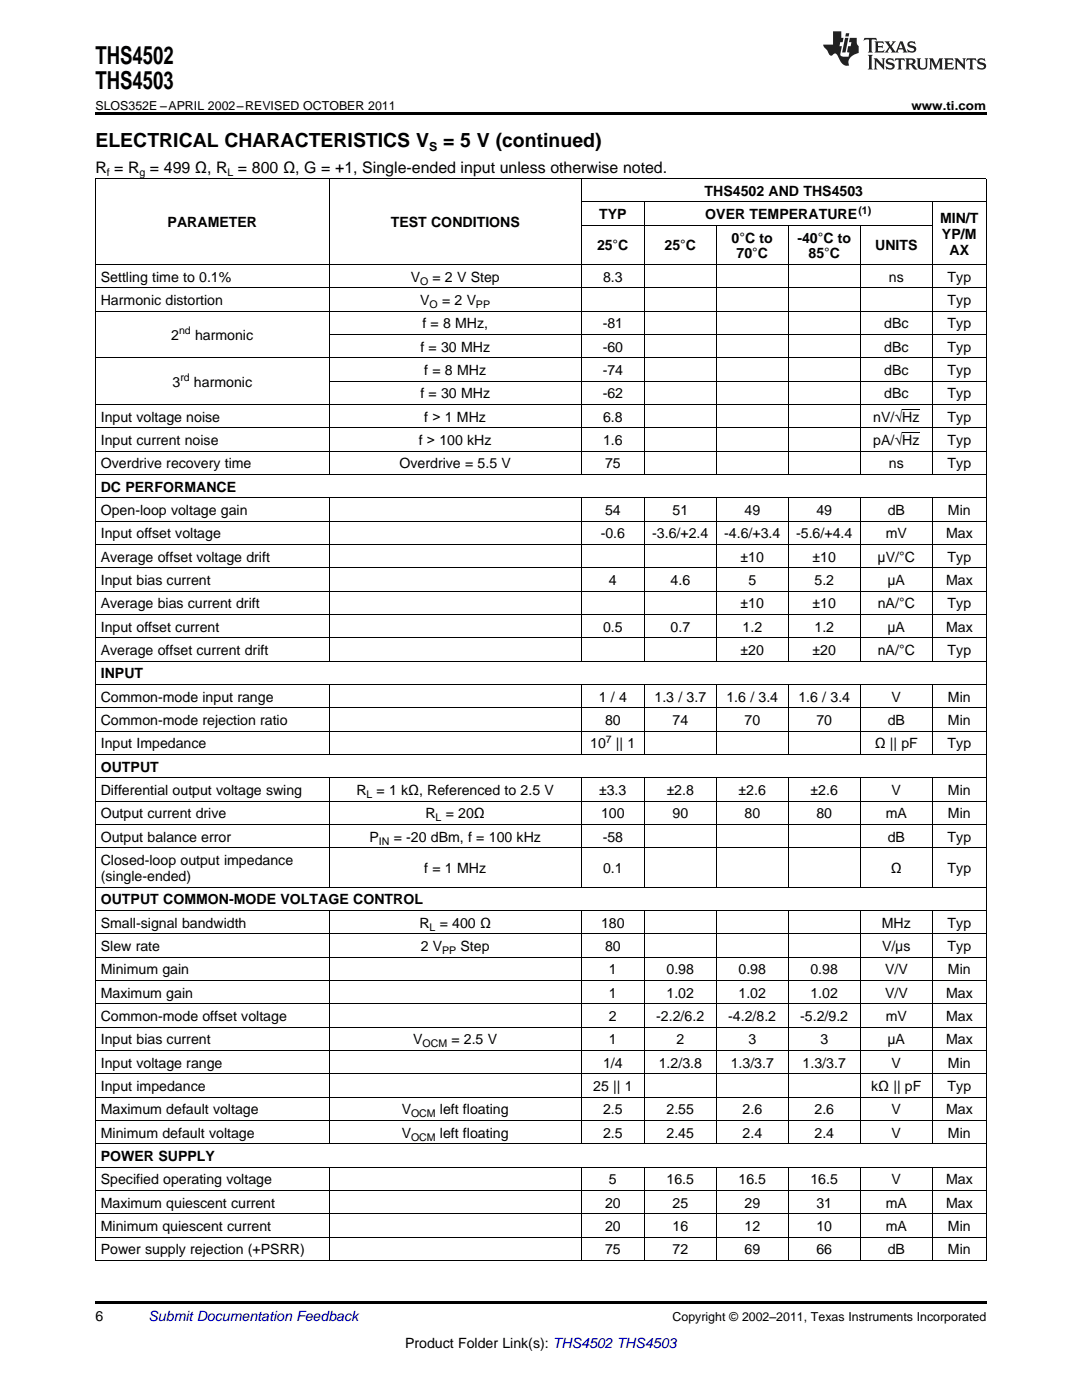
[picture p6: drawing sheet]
<svg xmlns="http://www.w3.org/2000/svg" width="216mm" height="279mm" viewBox="0 0 216 279" stroke-linecap="round" stroke-linejoin="round" font-family="sans-serif">
<defs><g id="words">
<g font-size="4.9">
<text x="19" y="12.8">THS4502</text>
<text x="19" y="17.8">THS4503</text>
</g>
<g font-size="3.9">
<text x="19" y="29.3">ELECTRICAL CHARACTERISTICS V</text>
<text x="88.4" y="29.3">= 5 V (continued)</text>
</g>
<text font-size="3.2" x="19" y="34.4">R = R = 499 Ω, R = 800 Ω, G = +1, Single-ended input unless otherwise noted.</text>
<g font-size="2.8">
<text x="140.6" y="39.1">THS4502 AND THS4503</text>
<text x="33.4" y="45.3">PARAMETER</text>
<text x="78" y="45.3">TEST CONDITIONS</text>
<text x="119.6" y="43.7">TYP</text>
<text x="140.7" y="43.7">OVER TEMPERATURE</text>
<text x="187.6" y="44.5">MIN/T</text>
<text x="188" y="47.7">YP/M</text>
<text x="119.1" y="50">25°C</text>
<text x="132.6" y="50">25°C</text>
<text x="146" y="48.4">0°C to</text>
<text x="147" y="51.6">70°C</text>
<text x="159.1" y="48.4">-40°C to</text>
<text x="161.3" y="51.6">85°C</text>
<text x="174.6" y="50">UNITS</text>
<text x="189.5" y="50.8">AX</text>
<text x="20.1" y="56.2">Settling time to 0.1%</text>
<text x="82" y="56.2">V</text>
<text x="86.3" y="56.2">= 2 V Step</text>
<text x="120.3" y="56.2">8.3</text>
<text x="177.4" y="56.2">ns</text>
<text x="189.1" y="56.2">Typ</text>
<text x="20.1" y="60.9">Harmonic distortion</text>
<text x="83.9" y="60.9">V</text>
<text x="84.3" y="65.5">f = 8 MHz,</text>
<text x="88.2" y="60.9">= 2 V</text>
<text x="120.3" y="65.5">-81</text>
<text x="176.4" y="65.5">dBc</text>
<text x="189.1" y="60.9">Typ</text>
<text x="189.1" y="65.5">Typ</text>
<text x="34.2" y="67.9">2</text>
<text x="38.9" y="67.9">harmonic</text>
<text x="83.9" y="70.2">f = 30 MHz</text>
<text x="120.3" y="70.2">-60</text>
<text x="176.4" y="70.2">dBc</text>
<text x="189.1" y="70.2">Typ</text>
<text x="34.4" y="77.2">3</text>
<text x="38.7" y="77.2">harmonic</text>
<text x="84.7" y="74.9">f = 8 MHz</text>
<text x="120.3" y="74.9">-74</text>
<text x="176.4" y="74.9">dBc</text>
<text x="189.1" y="74.9">Typ</text>
<text x="83.9" y="79.5">f = 30 MHz</text>
<text x="120.3" y="79.5">-62</text>
<text x="176.4" y="79.5">dBc</text>
<text x="189.1" y="79.5">Typ</text>
<text x="20.1" y="84.2">Input voltage noise</text>
<text x="20.1" y="88.8">Input current noise</text>
<text x="83.6" y="88.8">f &gt; 100 kHz</text>
<text x="84.7" y="84.2">f &gt; 1 MHz</text>
<text x="120.3" y="84.2">6.8</text>
<text x="120.3" y="88.8">1.6</text>
<text x="174.2" y="84.2">nV/√Hz</text>
<text x="174.2" y="88.8">pA/√Hz</text>
<text x="189.1" y="84.2">Typ</text>
<text x="189.1" y="88.8">Typ</text>
<text x="20.1" y="93.5">Overdrive recovery time</text>
<text x="79.7" y="93.5">Overdrive = 5.5 V</text>
<text x="120.7" y="93.5">75</text>
<text x="177.4" y="93.5">ns</text>
<text x="189.1" y="93.5">Typ</text>
<text x="20.1" y="98.1">DC PERFORMANCE</text>
<text x="20.1" y="102.8">Open-loop voltage gain</text>
<text x="20.1" y="107.5">Input offset voltage</text>
<text x="119.9" y="107.5">-0.6</text>
<text x="120.7" y="102.8">54</text>
<text x="130.1" y="107.5">-3.6/+2.4</text>
<text x="134.2" y="102.8">51</text>
<text x="144.5" y="107.5">-4.6/+3.4</text>
<text x="148.6" y="102.8">49</text>
<text x="158.9" y="107.5">-5.6/+4.4</text>
<text x="162.9" y="102.8">49</text>
<text x="176.7" y="107.5">mV</text>
<text x="177.1" y="102.8">dB</text>
<text x="188.8" y="107.5">Max</text>
<text x="189.2" y="102.8">Min</text>
<text x="20.1" y="112.1">Average offset voltage drift</text>
<text x="147.8" y="112.1">±10</text>
<text x="162.1" y="112.1">±10</text>
<text x="175.1" y="112.1">µV/°C</text>
<text x="189.1" y="112.1">Typ</text>
<text x="20.1" y="116.8">Input bias current</text>
<text x="121.5" y="116.8">4</text>
<text x="133.8" y="116.8">4.6</text>
<text x="149.3" y="116.8">5</text>
<text x="162.5" y="116.8">5.2</text>
<text x="177.1" y="116.8">µA</text>
<text x="188.8" y="116.8">Max</text>
<text x="20.1" y="121.4">Average bias current drift</text>
<text x="147.8" y="121.4">±10</text>
<text x="162.1" y="121.4">±10</text>
<text x="175.2" y="121.4">nA/°C</text>
<text x="189.1" y="121.4">Typ</text>
<text x="20.1" y="126.1">Input offset current</text>
<text x="20.1" y="130.7">Average offset current drift</text>
<text x="120.3" y="126.1">0.5</text>
<text x="133.8" y="126.1">0.7</text>
<text x="147.8" y="130.7">±20</text>
<text x="148.2" y="126.1">1.2</text>
<text x="162.1" y="130.7">±20</text>
<text x="162.5" y="126.1">1.2</text>
<text x="175.2" y="130.7">nA/°C</text>
<text x="177.1" y="126.1">µA</text>
<text x="188.8" y="126.1">Max</text>
<text x="189.1" y="130.7">Typ</text>
<text x="20.1" y="135.4">INPUT</text>
<text x="20.1" y="140.1">Common-mode input range</text>
<text x="119.5" y="140.1">1 / 4</text>
<text x="130.6" y="140.1">1.3 / 3.7</text>
<text x="145" y="140.1">1.6 / 3.4</text>
<text x="159.3" y="140.1">1.6 / 3.4</text>
<text x="177.9" y="140.1">V</text>
<text x="189.2" y="140.1">Min</text>
<text x="20.1" y="144.7">Common-mode rejection ratio</text>
<text x="20.1" y="149.4">Input Impedance</text>
<text x="117.8" y="149.4">10</text>
<text x="120.7" y="144.7">80</text>
<text x="122.9" y="149.4">|| 1</text>
<text x="134.2" y="144.7">74</text>
<text x="148.6" y="144.7">70</text>
<text x="162.9" y="144.7">70</text>
<text x="174.6" y="149.4">Ω || pF</text>
<text x="177.1" y="144.7">dB</text>
<text x="189.1" y="149.4">Typ</text>
<text x="189.2" y="144.7">Min</text>
<text x="20.1" y="154">OUTPUT</text>
<text x="20.1" y="158.7">Differential output voltage swing</text>
<text x="71.1" y="158.7">R</text>
<text x="75.1" y="158.7">= 1 kΩ, Referenced to 2.5 V</text>
<text x="119.6" y="158.7">±3.3</text>
<text x="133" y="158.7">±2.8</text>
<text x="147.4" y="158.7">±2.6</text>
<text x="161.7" y="158.7">±2.6</text>
<text x="177.9" y="158.7">V</text>
<text x="189.2" y="158.7">Min</text>
<text x="20.1" y="163.3">Output current drive</text>
<text x="20.1" y="168">Output balance error</text>
<text x="73.7" y="168">P</text>
<text x="78.6" y="168">= -20 dBm, f = 100 kHz</text>
<text x="84.9" y="163.3">R</text>
<text x="88.9" y="163.3">= 20Ω</text>
<text x="119.9" y="163.3">100</text>
<text x="120.3" y="168">-58</text>
<text x="134.2" y="163.3">90</text>
<text x="148.6" y="163.3">80</text>
<text x="162.9" y="163.3">80</text>
<text x="176.7" y="163.3">mA</text>
<text x="177.1" y="168">dB</text>
<text x="189.1" y="168">Typ</text>
<text x="189.2" y="163.3">Min</text>
<text x="20.1" y="172.6">Closed-loop output impedance</text>
<text x="20.1" y="175.8">(single-ended)</text>
<text x="84.7" y="174.2">f = 1 MHz</text>
<text x="120.3" y="174.2">0.1</text>
<text x="177.8" y="174.2">Ω</text>
<text x="189.1" y="174.2">Typ</text>
<text x="20.1" y="180.5">OUTPUT COMMON-MODE VOLTAGE CONTROL</text>
<text x="20.1" y="185.1">Small-signal bandwidth</text>
<text x="83.7" y="185.1">R</text>
<text x="87.7" y="185.1">= 400 Ω</text>
<text x="119.9" y="185.1">180</text>
<text x="176" y="185.1">MHz</text>
<text x="189.1" y="185.1">Typ</text>
<text x="20.1" y="189.8">Slew rate</text>
<text x="84" y="189.8">2 V</text>
<text x="91.9" y="189.8">Step</text>
<text x="120.7" y="189.8">80</text>
<text x="176" y="189.8">V/µs</text>
<text x="189.1" y="189.8">Typ</text>
<text x="20.1" y="194.5">Minimum gain</text>
<text x="121.5" y="194.5">1</text>
<text x="133" y="194.5">0.98</text>
<text x="147.4" y="194.5">0.98</text>
<text x="161.7" y="194.5">0.98</text>
<text x="176.6" y="194.5">V/V</text>
<text x="189.2" y="194.5">Min</text>
<text x="20.1" y="199.1">Maximum gain</text>
<text x="20.1" y="203.8">Common-mode offset voltage</text>
<text x="121.5" y="199.1">1</text>
<text x="121.5" y="203.8">2</text>
<text x="131" y="203.8">-2.2/6.2</text>
<text x="133" y="199.1">1.02</text>
<text x="145.3" y="203.8">-4.2/8.2</text>
<text x="147.4" y="199.1">1.02</text>
<text x="159.7" y="203.8">-5.2/9.2</text>
<text x="161.7" y="199.1">1.02</text>
<text x="176.6" y="199.1">V/V</text>
<text x="176.7" y="203.8">mV</text>
<text x="188.8" y="199.1">Max</text>
<text x="188.8" y="203.8">Max</text>
<text x="20.1" y="208.4">Input bias current</text>
<text x="82.4" y="208.4">V</text>
<text x="90.1" y="208.4">= 2.5 V</text>
<text x="121.5" y="208.4">1</text>
<text x="135" y="208.4">2</text>
<text x="149.3" y="208.4">3</text>
<text x="163.7" y="208.4">3</text>
<text x="177.1" y="208.4">µA</text>
<text x="188.8" y="208.4">Max</text>
<text x="20.1" y="213.1">Input voltage range</text>
<text x="120.3" y="213.1">1/4</text>
<text x="131.4" y="213.1">1.2/3.8</text>
<text x="145.8" y="213.1">1.3/3.7</text>
<text x="160.2" y="213.1">1.3/3.7</text>
<text x="177.9" y="213.1">V</text>
<text x="189.2" y="213.1">Min</text>
<text x="20.1" y="217.7">Input impedance</text>
<text x="118.4" y="217.7">25 || 1</text>
<text x="173.8" y="217.7">kΩ || pF</text>
<text x="189.1" y="217.7">Typ</text>
<text x="20.1" y="222.4">Maximum default voltage</text>
<text x="20.1" y="227">Minimum default voltage</text>
<text x="80.2" y="222.4">V</text>
<text x="80.2" y="227">V</text>
<text x="87.8" y="222.4">left floating</text>
<text x="87.8" y="227">left floating</text>
<text x="120.3" y="222.4">2.5</text>
<text x="120.3" y="227">2.5</text>
<text x="133" y="222.4">2.55</text>
<text x="133" y="227">2.45</text>
<text x="148.2" y="222.4">2.6</text>
<text x="148.2" y="227">2.4</text>
<text x="162.5" y="222.4">2.6</text>
<text x="162.5" y="227">2.4</text>
<text x="177.9" y="222.4">V</text>
<text x="177.9" y="227">V</text>
<text x="188.8" y="222.4">Max</text>
<text x="189.2" y="227">Min</text>
<text x="20.1" y="231.7">POWER SUPPLY</text>
<text x="20.1" y="236.4">Specified operating voltage</text>
<text x="121.5" y="236.4">5</text>
<text x="133" y="236.4">16.5</text>
<text x="147.4" y="236.4">16.5</text>
<text x="161.7" y="236.4">16.5</text>
<text x="177.9" y="236.4">V</text>
<text x="188.8" y="236.4">Max</text>
<text x="20.1" y="241">Maximum quiescent current</text>
<text x="20.1" y="245.7">Minimum quiescent current</text>
<text x="120.7" y="241">20</text>
<text x="120.7" y="245.7">20</text>
<text x="134.2" y="241">25</text>
<text x="134.2" y="245.7">16</text>
<text x="148.6" y="241">29</text>
<text x="148.6" y="245.7">12</text>
<text x="162.9" y="241">31</text>
<text x="162.9" y="245.7">10</text>
<text x="176.7" y="241">mA</text>
<text x="176.7" y="245.7">mA</text>
<text x="188.8" y="241">Max</text>
<text x="189.2" y="245.7">Min</text>
<text x="20.1" y="250.3">Power supply rejection (+PSRR)</text>
<text x="120.7" y="250.3">75</text>
<text x="134.2" y="250.3">72</text>
<text x="148.6" y="250.3">69</text>
<text x="162.9" y="250.3">66</text>
<text x="177.1" y="250.3">dB</text>
<text x="189.2" y="250.3">Min</text>
<text x="19" y="263.6">6</text>
<text x="80.8" y="269">Product Folder Link(s): THS4502 THS4503</text>
</g>
<text font-size="2.8" fill="#0000c8" x="29.6" y="263.6">Submit Documentation Feedback</text>
<g font-size="2.5">
<text x="19" y="21.9">SLOS352E –APRIL 2002–REVISED OCTOBER 2011</text>
<text x="181.9" y="21.9">www.ti.com</text>
<text x="85.6" y="30.1">S</text>
<text x="134.2" y="263.6">Copyright © 2002–2011, Texas Instruments Incorporated</text>
</g>
<g font-size="2.1">
<text x="21.3" y="35.1">f</text>
<text x="27.8" y="35.1">g</text>
<text x="45.4" y="35.1">L</text>
<text x="171.3" y="42.6">(1)</text>
<text x="83.8" y="56.8">O</text>
<text x="85.7" y="61.5">O</text>
<text x="95" y="61.5">PP</text>
<text x="35.7" y="66.7">nd</text>
<text x="36" y="76.1">rd</text>
<text x="120.9" y="148.2">7</text>
<text x="73.1" y="159.2">L</text>
<text x="86.9" y="163.9">L</text>
<text x="75.6" y="168.6">IN</text>
<text x="85.7" y="185.7">L</text>
<text x="88.2" y="190.4">PP</text>
<text x="84.3" y="209">OCM</text>
<text x="82" y="223">OCM</text>
<text x="82" y="227.6">OCM</text>
</g>
</g></defs>
<g fill="#231f20">
<path d="M172.5 7.6l-.1 .5 .4-.2h.6v.1v2.1l-.2 .4h.9l-.2-.4v-2.1l.1-.1h.5l.5 .2-.2-.5zM174.5 8.3l.2 .3v1.5l-.2 .4h1.8l.2-.6a1.04 1.04 0 0 1-1.3 .2v-.7h.6l.3 .2v-.6l-.3 .2h-.6v-.6l.8-.1 .4 .3-.2-.5zM176.5 8.3l.9 1.1-.9 1.1h.8l-.2-.2 .4-.7 .5 .7-.2 .2h1.5l-.2-.2 .2-.4h.9l.1 .4-.2 .2h1l-.3-.3-.7-1.9h-.5l-.9 2-.8-1 .9-1h-.8l.1 .3-.4 .5-.3-.6 .1-.2zM179.7 8.6l.4 1h-.7zM181.3 8.4a.63 .63 0 0 0-.2 .7 .63 .63 0 0 0 .6 .4l.6 .2 .1 .2a.75 .75 0 0 1-.7 .4 .75 .75 0 0 1-.6-.5l.1 .7 .1-.1a1.11 1.11 0 0 0 1.5-.6 1.13 1.13 0 0 0-1.2-.8l-.1-.4a1.04 1.04 0 0 1 1.2 .2l-.2-.5-.2 .1-.4-.2zM173.2 10.9l.2 .4v2.2l-.2 .4h1l-.3-.4v-2.2l.3-.4zM174.3 11.6l.3 .4v1.5l-.3 .4h.8l-.2-.4v-1.3l1.5 1.7v-1.9l.2-.4h-.7l.2 .4v.9l-1.1-1.3zM177 11.8a.62 .62 0 0 0-.2 .7 .62 .62 0 0 0 .6 .4l.6 .1 .1 .3a.76 .76 0 0 1-.7 .3 .76 .76 0 0 1-.7-.4l.2 .7 .1-.1a1.11 1.11 0 0 0 1.5-.6 1.13 1.13 0 0 0-1.2-.8l-.1-.4a1.04 1.04 0 0 1 1.2 .2l-.2-.6-.2 .1-.5-.1zM178.7 11.6l-.2 .6a.61 .61 0 0 1 .8-.3v1.6l-.2 .4h.9l-.2-.4v-1.6a.63 .63 0 0 1 .7 .3l-.1-.6zM180.6 11.6l.3 .4v1.5l-.3 .4h1l-.2-.2-.1-.8 .6 .2a.76 .76 0 0 0 1.2 .7l-1-1a.58 .58 0 0 0 .6-.5 .58 .58 0 0 0-.5-.6zM181.4 11.9h.1a.45 .45 0 0 1 .5 .1 .45 .45 0 0 1 .1 .5l-.8 .2zM182.9 11.6l.2 .2a2.17 2.17 0 0 0 .3 1.9 .99 .99 0 0 0 1.6-.6v-1.1l.2-.4h-.7l.2 .2a1.92 1.92 0 0 1-.2 1.8 .6 .6 0 0 1-.9-.5v-1.1l.2-.4zM185.4 11.6l.2 .4v1.5l-.2 .4h.7l-.2-.4v-1.4l.8 1.8 .8-1.8v1.4l-.2 .4h.9l-.2-.4v-1.5l.2-.4h-.8l-.6 1.5-.6-1.5zM188.4 11.6l.2 .4v1.5l-.2 .4h1.8l.1-.6a1.04 1.04 0 0 1-1.2 .1v-.6h.5l.4 .2v-.6l-.4 .2h-.5v-.7h.8l.3 .3-.1-.6zM190.5 11.6l.2 .4v1.5l-.2 .4h.7l-.2-.4v-1.3l1.5 1.7v-1.9l.2-.4h-.7l.2 .4v.9l-1.1-1.3zM192.9 11.6l-.1 .6a.61 .61 0 0 1 .7-.3l.1 1.6-.3 .4h1l-.3-.4 .1-1.6a.63 .63 0 0 1 .7 .3l-.1-.6zM195.2 11.8a.62 .62 0 0 0-.2 .7 .62 .62 0 0 0 .6 .4l.6 .1 .1 .3a.76 .76 0 0 1-.7 .3 .76 .76 0 0 1-.6-.4l.1 .7 .1-.1a1.11 1.11 0 0 0 1.6-.6 1.13 1.13 0 0 0-1.3-.8l-.1-.4a1.04 1.04 0 0 1 1.2 .2l-.1-.6-.2 .1-.5-.1z"/>
<path d="M166.2 6.3v2.6h-1.9v.4l.8 .9a.91 .91 0 0 0 1 .8 .56 .56 0 0 1 .5-.3 .56 .56 0 0 1 .5 .3l.4 .8a1.53 1.53 0 0 0 1.9 1.2 1.54 1.54 0 0 1 1-2.1l.9-.3v-1.4a1.52 1.52 0 0 1-.4-1.6h-1.3l-.2 .8h.5l-.2 .8h-.5l-.1 1v.2l.4 .1-.2 .8a1.93 1.93 0 0 1-1.6-.3l.3-1.8h-.5l.2-.8h.4l.2-.8h-.4v-1.3zM168.6 7.6l-.6 2.9h.7l.6-2.9zM168.8 6.6l-.1 .7h.6l.2-.7z"/>
</g>
<path d="M19 22.5h177.8v.5h-177.8zM19 259.7h177.8v.5h-177.8z" fill="#000"/>
<g fill="none" stroke="#000" stroke-width=".2">
<path d="M19 35.6h177.8M19.1 35.7v215.9M65.7 35.7v59.1M116 35.7v59.1M196.8 35.7v215.9M19 57.4h177.8M19 52.8h177.8M116 45h70.1M116 40.3h80.8M128.5 40.4v54.4M142.9 45v49.8M157.3 45v49.8"/>
<path d="M171.6 45v49.8M186 40.4v54.4M19 71.4h177.8M19 62.1h177.8M65.7 76.1h131.1M65.7 66.8h131.1M19 99.4h177.8M19 94.7h177.8M19 90h177.8M19 85.4h177.8M19 80.7h177.8M65.7 99.4v32.6"/>
<path d="M116 99.4v32.6M128.5 99.4v32.6M142.9 99.4v32.6M157.3 99.4v32.6M171.6 99.4v32.6M180 86.3h3.4M180 81.7h3.4M186 99.4v32.6M19 118h177.8M19 113.3h177.8M19 108.7h177.8M19 104h177.8"/>
<path d="M19 136.6h177.8M19 132h177.8M19 127.3h177.8M19 122.6h177.8M65.7 136.7v13.9M116 136.7v13.9M128.5 136.7v13.9M142.9 136.7v13.9M157.3 136.7v13.9M171.6 136.7v13.9M186 136.7v13.9M19 159.9h177.8"/>
<path d="M19 155.2h177.8M19 150.6h177.8M19 145.9h177.8M19 141.3h177.8M65.7 155.3v21.8M116 155.3v21.8M128.5 155.3v21.8M142.9 155.3v21.8M157.3 155.3v21.8M171.6 155.3v21.8M186 155.3v21.8M19 177h177.8"/>
<path d="M19 169.2h177.8M19 164.6h177.8M19 195.7h177.8M19 191h177.8M19 186.4h177.8M19 181.7h177.8M65.7 181.8v46.5M116 181.8v46.5M128.5 181.8v46.5M142.9 181.8v46.5M157.3 181.8v46.5M171.6 181.8v46.5"/>
<path d="M186 181.8v46.5M19 219h177.8M19 214.3h177.8M19 209.6h177.8M19 205h177.8M19 200.3h177.8M19 237.6h177.8M19 232.9h177.8M19 228.3h177.8M19 223.6h177.8M65.7 233v18.6M116 233v18.6"/>
<path d="M128.5 233v18.6M142.9 233v18.6M157.3 233v18.6M171.6 233v18.6M186 233v18.6M19 251.5h177.8M19 246.9h177.8M19 242.2h177.8"/>
</g>
<use href="#words"/>
</svg>
